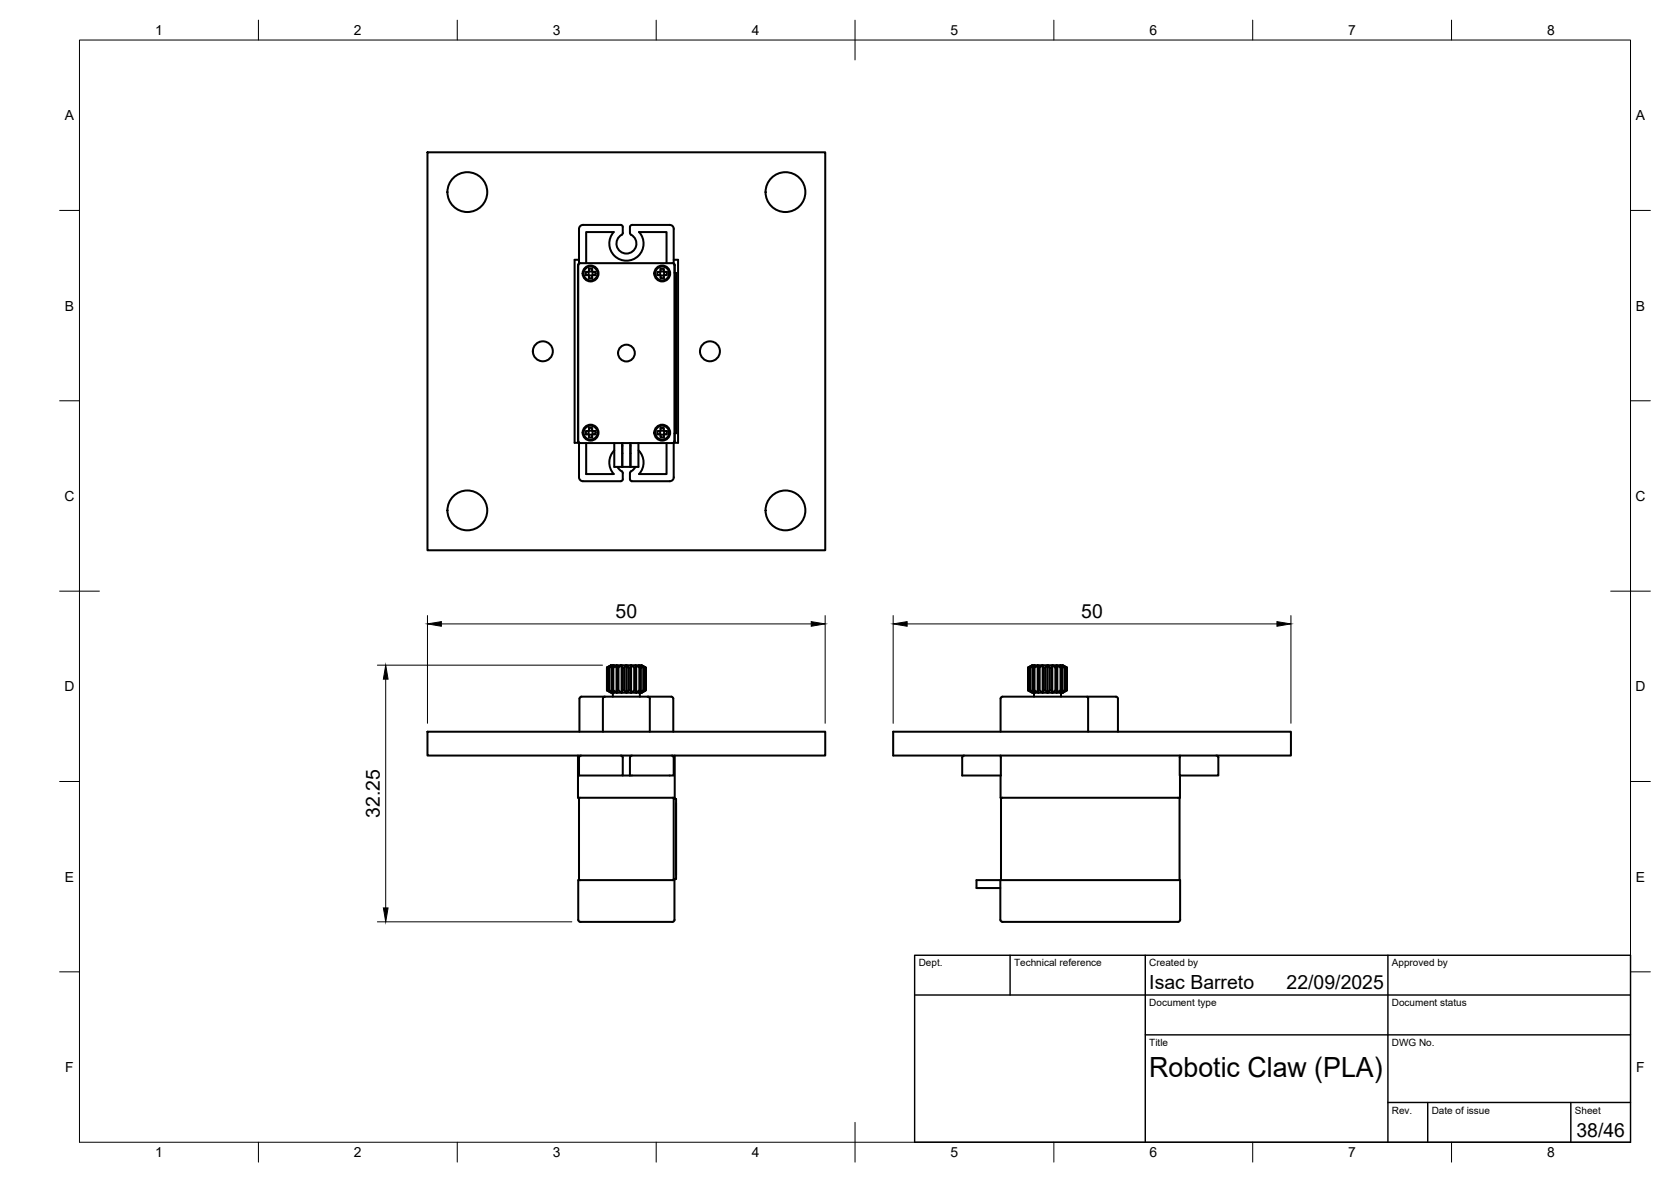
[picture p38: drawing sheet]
<svg xmlns="http://www.w3.org/2000/svg" width="420mm" height="297mm" viewBox="0 0 420 297" stroke-linecap="round" stroke-linejoin="round" font-family="sans-serif">
<defs><g id="words">
<text font-size="7" x="289" y="270.6">Robotic Claw (PLA)</text>
<g font-size="4.9">
<text x="154.8" y="155.3">50</text>
<text x="271.9" y="155.3">50</text>
<text x="95.5" y="205.5" transform="rotate(-90 95.5 205.5)">32.25</text>
<text x="289" y="248.5">Isac Barreto</text>
<text x="323.5" y="248.5">22/09/2025</text>
<text x="396.4" y="285.7">38/46</text>
</g>
<g font-size="3.5">
<text x="39" y="8.8">1</text>
<text x="89" y="8.8">2</text>
<text x="139" y="8.8">3</text>
<text x="189" y="8.8">4</text>
<text x="239" y="8.8">5</text>
<text x="289" y="8.8">6</text>
<text x="339" y="8.8">7</text>
<text x="389" y="8.8">8</text>
<text x="16.3" y="30.2">A</text>
<text x="411.3" y="30.2">A</text>
<text x="16.3" y="78">B</text>
<text x="411.3" y="78">B</text>
<text x="16.2" y="125.9">C</text>
<text x="411.2" y="125.9">C</text>
<text x="16.2" y="173.7">D</text>
<text x="411.2" y="173.7">D</text>
<text x="16.3" y="221.6">E</text>
<text x="411.3" y="221.6">E</text>
<text x="16.4" y="269.4">F</text>
<text x="411.4" y="269.4">F</text>
<text x="39" y="290.8">1</text>
<text x="89" y="290.8">2</text>
<text x="139" y="290.8">3</text>
<text x="189" y="290.8">4</text>
<text x="239" y="290.8">5</text>
<text x="289" y="290.8">6</text>
<text x="339" y="290.8">7</text>
<text x="389" y="290.8">8</text>
</g>
<g font-size="2.5">
<text x="231" y="242.9">Dept.</text>
<text x="255" y="242.9">Technical reference</text>
<text x="289" y="242.9">Created by</text>
<text x="350" y="242.9">Approved by</text>
<text x="289" y="252.8">Document type</text>
<text x="350" y="252.8">Document status</text>
<text x="289" y="262.9">Title</text>
<text x="350" y="262.9">DWG No.</text>
<text x="350" y="279.9">Rev.</text>
<text x="360" y="279.9">Date of issue</text>
<text x="396" y="279.9">Sheet</text>
</g>
</g></defs>
<!-- layer: Visible -->
<g fill="none" stroke="#000" stroke-width=".51">
<path d="M107.5 38.3h100v100h-100zM156.3 59l.3-.4v-1.6l-.1-.2-.4-.3h-9.5a1.01 1.01 0 0 0-1 1v8.7M156.3 59a2.51 2.51 0 0 0-.7 3.8 2.51 2.51 0 0 0 3.9 0 2.51 2.51 0 0 0-.8-3.8M158.7 59l-.3-.4v-1.6l.1-.2 .4-.3h9.5a1.01 1.01 0 0 1 1 1v8.7M145.5 66.4l.4-.3h23.2l.4 .3 .1 44.4-.2 .5h-23.5l-.4-.2zM145.5 66.3l-.1 .4-.1 44.1M145.6 65.3h-1.1v46l1.1-.1v8.7a1.01 1.01 0 0 0 1 1h9.7l.3-.5v-1.7l-1.3-1.4M147.4 66.1v-7.8h6.9a4.3 4.3 0 0 0 .2 6 4.3 4.3 0 0 0 6 0 4.3 4.3 0 0 0 .2-6h6.9v7.8M148 68.3v.9M148.1 68.2h.8M148.1 69.2h.8M148.1 67.5h.8l.1 .8h.7v.8l-.7 .1-.1 .7h-.8l-.1-.7-.7-.1v-.8h.7z"/>
<path d="M149 68.3v.9M165.3 69.1l.7 .1 .1 .7h.8l.1-.7 .7-.1v-.8h-.7l-.1-.8h-.8l-.1 .8h-.7v.8M166 68.3v.9M166.1 68.2h.8M166.1 69.2h.8M167 68.3v.9M169.4 65.3h1.1v46l-1.1-.1v8.7a1.01 1.01 0 0 1-1 1h-9.7l-.3-.5v-1.7l1.4-1.4M169.5 66.3l.2 .4v1.9M169.6 68.6h.4v40.3h-.4M170 69.7v38M145.4 110.8l.1 .4M147.4 111.3v7.8h6.9a4.3 4.3 0 0 1 .2-5.9"/>
<path d="M148 108.3v.9M148.1 108.2h.8M148.1 109.2h.8M148.1 107.5h.8l.1 .8h.7v.8l-.7 .1-.1 .7h-.8l-.1-.7-.7-.1v-.8h.7zM149 108.3v.9M154.5 111.3v6h1.9M156.4 111.3v6M156.5 113.9h.1M156.5 112h.1M158.5 111.3v6h-2M158.5 112h.1M158.5 113.9h.1"/>
<path d="M158.5 111.3v6h2v-6M165.3 109.1l.7 .1 .1 .7h.8l.1-.7 .7-.1v-.8h-.7l-.1-.8h-.8l-.1 .8h-.7v.8M166 108.3v.9M166.1 108.2h.8M166.1 109.2h.8M167 108.3v.9M167.6 111.3v7.8h-6.9a4.3 4.3 0 0 0-.1-5.9M169.7 108.9v1.9M169.7 110.8l-.2 .4M152.1 175.1h-.3l-.2 .5v8.3M152.6 167.8l.1 5.7zM152.6 173.5l1.2 .6-1.1-.6"/>
<path d="M152.6 167.8l1.2-.6-1.1 .6M153 167.8h.2v5.7h-.2zM153 173.5l.8 .6h.5l-.5-.6M153 167.8l.8-.6h.5l-1.1 .6M153.2 173.5l1.1 .6h.9l-1-.6M153.8 167.8h.4v5.7h-.4zM153.8 167.8l.5-.6h.9l-1 .6M154.1 174.1v1M155 167.8h.5v5.7h-.5zM155 173.5l.2 .6h1.1M155 167.8l.2-.6h1.1l-.8 .6M155.5 173.5l.8 .6"/>
<path d="M156.3 167.2v6.9M156.5 167.8h.5v5.7h-.5zM156.5 173.5l-.2 .6h1.2M156.5 167.8l-.2-.6h1.2l-.5 .6M157 173.5l.5 .6M157.5 167.2v6.9M158 167.8h.5v5.7h-.5zM158 173.5l-.5 .6h1.2l.8-.6M158 167.8l-.5-.6h1.2l-.2 .6M158.5 173.5l.2 .6M158.7 167.2l.8 .6M158.7 167.2h1.1l.2 .6"/>
<path d="M158.7 167.2v6.9M159.5 167.8h.5v5.7h-.5zM160 173.5l-.2 .6h-1.1M160.8 167.8h.3v5.7h-.3zM160.8 173.5l-1 .6h.9l.4-.6M160.8 167.8l-1-.6h.9l.4 .6M160.9 174.1v1M161.7 167.8h.3v5.7h-.3zM161.7 173.5l-1 .6h.5l.8-.6M161.7 167.8l-1-.6h.5l.8 .6M162.3 167.8l.1 5.7zM162.3 173.5l-1.1 .6 1.2-.6"/>
<path d="M162.3 167.8l-1.1-.6 1.2 .6M162.9 175.1h.3l.2 .5M163.4 175.6v8.3M258.5 167.8l.1 5.7zM258.5 173.5l1.2 .6-1.1-.6M258.5 167.8l1.2-.6-1.1 .6M258.9 167.8h.2v5.7h-.2zM258.9 173.5l.8 .6h.5l-1.1-.6M258.9 167.8l.8-.6h.5l-1.1 .6M259.7 167.8h.4v5.7h-.4zM259.7 173.5l.5 .6h.9l-1-.6M259.7 167.8l.5-.6h.9l-1 .6"/>
<path d="M260 174.1v1M260.9 167.8h.5v5.7h-.5zM260.9 173.5l.2 .6h1.1M260.9 167.8l.2-.6h1.1l-.8 .6M261.4 173.5l.8 .6M262.2 167.2v6.9M262.4 167.8h.5v5.7h-.5zM262.4 173.5l-.2 .6h1.2M262.4 167.8l-.2-.6h1.2l-.5 .6M262.9 173.5l.5 .6M263.4 167.2v6.9M263.9 167.8h.5v5.7h-.5z"/>
<path d="M263.9 173.5l-.5 .6h1.2M263.9 167.8l-.5-.6h1.2l-.2 .6M264.4 173.5l.2 .6M264.6 167.2v6.9M265.4 167.8h.5v5.7h-.5zM265.4 173.5l-.8 .6h1.1l1-.6M265.4 167.8l-.8-.6h1.1l.2 .6M265.9 173.5l-.2 .6h.8l.5-.6M266.7 167.8h.3v5.7h-.3zM266.7 167.8l-1-.6h.8l.5 .6M266.8 174.1v1M267.6 167.8h.3v5.7h-.3z"/>
<path d="M267.6 173.5l-1.1 .6h.6l.8-.6M267.6 167.8l-1.1-.6h.6l.8 .6M268.2 167.8l.1 5.7zM268.2 173.5l-1.1 .6 1.2-.6M268.2 167.8l-1.1-.6 1.2 .6M273.3 175.1h6.3a1.15 1.15 0 0 1 1.5 .5v8.3M107.5 183.9h100v6h-100zM145.3 189.9v10.6h24.4v-10.6M145.6 190.4v4.5h11v-4.5M145.7 183.9v-8.3a1.21 1.21 0 0 1 1.6-.5h19.9a2.72 2.72 0 0 1 2 .2l.1 8.6M146.1 189.9l-.4 .2-.1 .3M156.1 189.9h.2l.3 .5"/>
<path d="M156.6 194.9h1.8M158.4 190.4v4.5M158.9 189.9l-.4 .2-.1 .3M168.9 189.9h.3l.2 .5M169.4 190.4v4.5h-11M224.6 183.9h100v6h-100zM242.4 189.9l-.4 .2-.1 .3M251.6 183.9v-8.3a1.2 1.2 0 0 1 1.6-.5h20.1l.3 .4v8.4M251.6 189.9l.1 5h-9.8v-4.5M251.6 194.9v5.6h45.1v-5.6M296.7 189.9l-.1 5h9.7v-4.5M305.8 189.9h.3l.2 .5"/>
<path d="M145.6 200.5v20.7M169.4 200.8h.6v20.1h-.6M169.4 200.5v20.7M170 201.8v18M251.7 200.5v20.7M296.6 200.5v20.7M145.9 231.7h23.2M145.9 231.7l-.3-.1-.2-.4v-10h24.2v10l-.1 .2-.4 .3M251.5 221.2h-6v2h6M251.5 221.2h45.2v10l-.2 .4-.3 .1M251.5 221.2v10M251.5 231.2l.1 .2 .4 .3"/>
<path d="M252 231.7h44.2"/>
<circle cx="117.5" cy="48.3" r="5"/>
<circle cx="197.5" cy="48.3" r="5"/>
<circle cx="148.5" cy="68.7" r="1.75"/>
<circle cx="148.5" cy="68.7" r="2"/>
<circle cx="166.5" cy="68.7" r="1.75"/>
<circle cx="166.5" cy="68.7" r="2"/>
<circle cx="136.5" cy="88.3" r="2.51"/>
<circle cx="157.5" cy="88.7" r="2.11"/>
<circle cx="178.5" cy="88.3" r="2.51"/>
<circle cx="148.5" cy="108.7" r="1.75"/>
<circle cx="148.5" cy="108.7" r="2"/>
<circle cx="166.5" cy="108.7" r="1.75"/>
<circle cx="166.5" cy="108.7" r="2"/>
<circle cx="117.5" cy="128.3" r="5"/>
<circle cx="197.5" cy="128.3" r="5"/>
</g>
<!-- layer: BORDER -->
<g fill="none" stroke="#000" stroke-width=".25">
<path d="M20 10.1h390v276.9h-390zM65 5.1v5M115 5.1v5M165 5.1v5M215 5.1v10M265 5.1v5M315 5.1v5M365 5.1v5M15 52.9h5M410 52.9h5M15 100.7h5M410 100.7h5"/>
<path d="M15 148.6h10M405 148.6h10M15 196.4h5M410 196.4h5M15 244.2h5M410 244.2h5M65 287v5M115 287v5M165 287v5M215 282.1v9.9M265 287v5M315 287v5"/>
<path d="M365 287v5"/>
</g>
<!-- layer: TITLEBLOCK -->
<path d="M230 240.1h180v46.9h-180zM230 250h180M254 240.1v9.9M288 240.1v46.9M349 240.1v46.9M288 260.1h122M349 277.1h61M359 277.1v9.9M395 277.1v9.9" fill="none" stroke="#000" stroke-width=".36"/>
<!-- layer: FD_Dimensions -->
<path d="M107.5 154.7v27.1M111 156.8h93M207.5 154.7v27.1M224.6 154.7v27.1M228.1 156.8h93M324.6 154.7v27.1M94.9 167.2h56.6M97 170.7v57.5M94.9 231.7h48.9" fill="none" stroke="#000" stroke-width=".25"/>
<path d="M107.5 156.8l3.5-.6v1.2zM204 156.2l3.5 .6-3.5 .6zM224.6 156.8l3.5-.6v1.2zM321.1 156.2l3.5 .6-3.5 .6zM97 167.2l.6 3.5h-1.2zM96.4 228.2h1.2l-.6 3.5z" fill="#000" stroke="#000" stroke-width=".25"/>
<use href="#words"/>
</svg>
